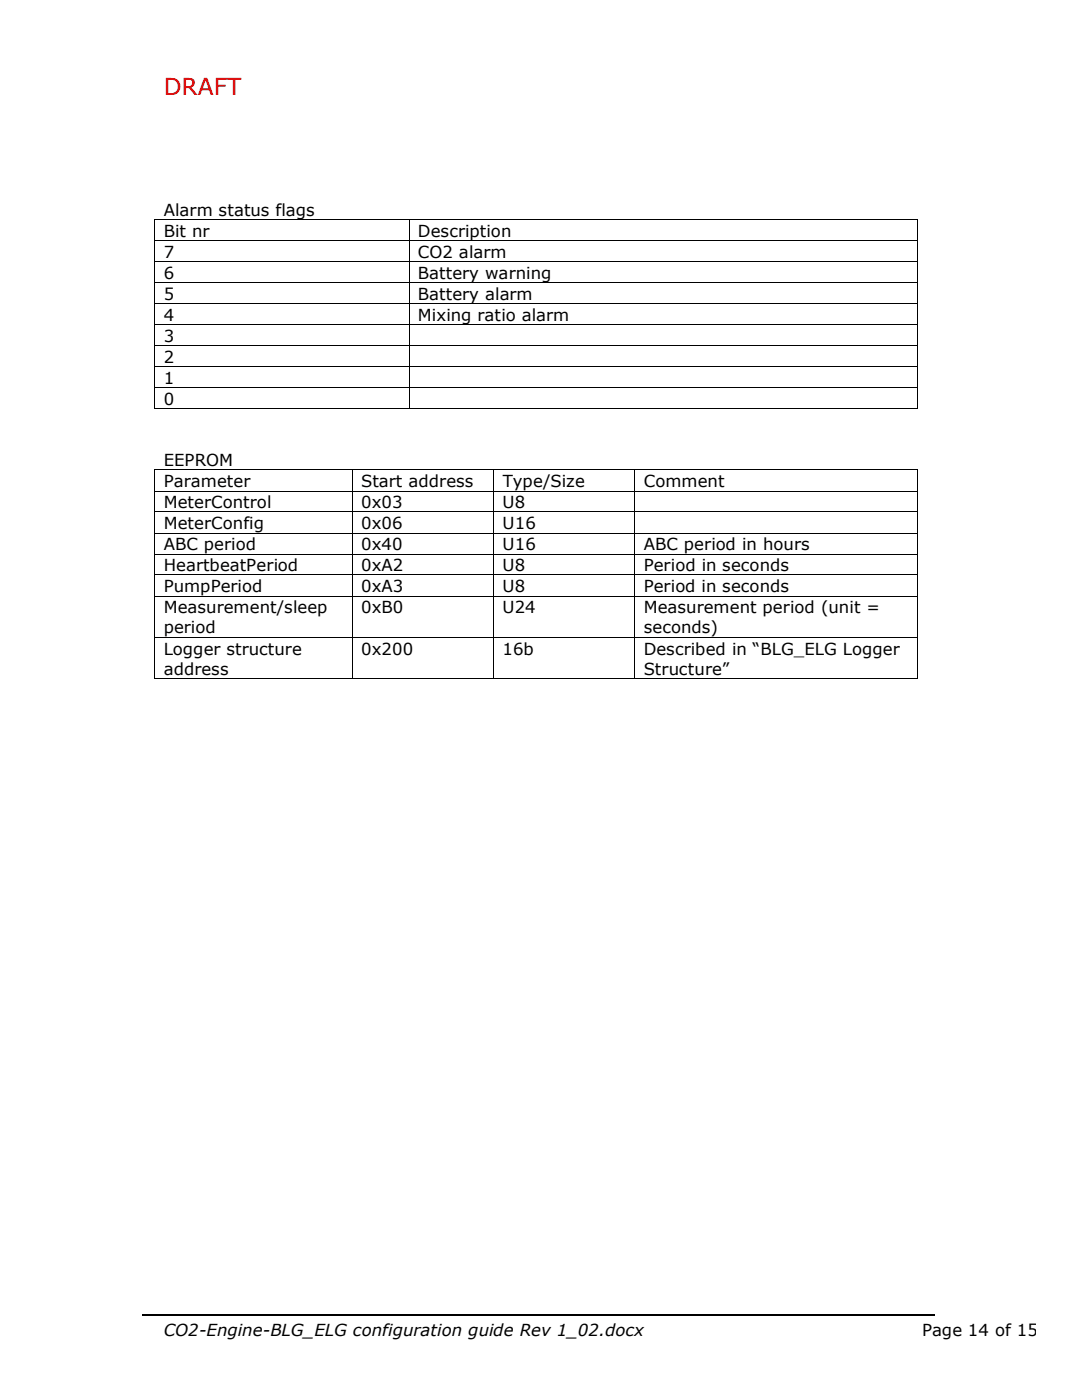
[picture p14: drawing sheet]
<svg xmlns="http://www.w3.org/2000/svg" width="216mm" height="279mm" viewBox="0 0 216 279" stroke-linecap="round" stroke-linejoin="round" font-family="sans-serif">
<defs><g id="words">
<text font-size="4.7" fill="#f00" x="32.7" y="18.9">DRAFT</text>
<g font-size="3.3">
<text x="32.7" y="43">Alarm status flags</text>
<text x="32.7" y="47.2">Bit nr</text>
<text x="83.4" y="47.2">Description</text>
<text x="32.7" y="51.4">7</text>
<text x="83.4" y="51.4">CO2 alarm</text>
<text x="32.7" y="55.6">6</text>
<text x="32.7" y="59.8">5</text>
<text x="83.4" y="55.6">Battery warning</text>
<text x="83.4" y="59.8">Battery alarm</text>
<text x="32.7" y="64">4</text>
<text x="83.4" y="64">Mixing ratio alarm</text>
<text x="32.7" y="68.2">3</text>
<text x="32.7" y="72.4">2</text>
<text x="32.7" y="76.5">1</text>
<text x="32.7" y="80.8">0</text>
<text x="32.7" y="93">EEPROM</text>
<text x="32.7" y="97.2">Parameter</text>
<text x="32.7" y="101.4">MeterControl</text>
<text x="72.1" y="101.4">0x03</text>
<text x="72.1" y="97.2">Start address</text>
<text x="100.3" y="101.4">U8</text>
<text x="100.3" y="97.2">Type/Size</text>
<text x="128.5" y="97.2">Comment</text>
<text x="32.7" y="105.6">MeterConfig</text>
<text x="72.1" y="105.6">0x06</text>
<text x="100.3" y="105.6">U16</text>
<text x="32.7" y="109.8">ABC period</text>
<text x="72.1" y="109.8">0x40</text>
<text x="100.3" y="109.8">U16</text>
<text x="128.5" y="109.8">ABC period in hours</text>
<text x="32.7" y="114">HeartbeatPeriod</text>
<text x="32.7" y="118.2">PumpPeriod</text>
<text x="72.1" y="118.2">0xA3</text>
<text x="72.1" y="114">0xA2</text>
<text x="100.3" y="118.2">U8</text>
<text x="100.3" y="114">U8</text>
<text x="128.5" y="118.2">Period in seconds</text>
<text x="128.5" y="114">Period in seconds</text>
<text x="32.7" y="122.4">Measurement/sleep</text>
<text x="72.1" y="122.4">0xB0</text>
<text x="100.3" y="122.4">U24</text>
<text x="128.4" y="122.4">Measurement period (unit =</text>
<text x="32.7" y="126.4">period</text>
<text x="32.7" y="130.6">Logger structure</text>
<text x="72.1" y="130.6">0x200</text>
<text x="100.3" y="130.6">16b</text>
<text x="128.4" y="126.4">seconds)</text>
<text x="128.4" y="130.6">Described in “BLG_ELG Logger</text>
<text x="32.7" y="134.7">address</text>
<text x="128.4" y="134.7">Structure”</text>
<text x="32.7" y="266.6">CO2-Engine-BLG_ELG configuration guide Rev 1_02.docx</text>
<text x="184" y="266.6">Page 14 of 15</text>
</g>
</g></defs>
<path d="M28.4 262.5h158.2" fill="none" stroke="#000" stroke-width=".21"/>
<g fill="#000">
<path d="M30.8 43.7h.1v.2h-.1zM30.8 47.9h.1v.1h-.1zM30.8 52.1h.1v.1h-.1zM30.8 56.3h.1v.2h-.1zM81.5 43.7h.2v.2h-.2zM81.5 47.9h.2v.1h-.2zM81.5 52.1h.2v.1h-.2zM81.5 56.3h.2v.2h-.2zM183 43.7h.1v.2h-.1zM183 47.9h.1v.1h-.1zM183 52.1h.1v.1h-.1zM183 56.3h.1v.2h-.1z"/>
<path d="M30.8 60.5l.1 .1zM30.8 64.6h.1v.2h-.1zM30.8 68.9h.1v.1h-.1zM30.8 73.1l.1 .1zM30.8 77.3h.1v.1h-.1zM81.5 60.5h.2v.1h-.2zM81.5 64.6h.2v.2h-.2zM81.5 68.9h.2v.1h-.2zM81.5 73.1h.2v.1h-.2zM81.5 77.3h.2v.1h-.2zM183 60.5l.1 .1zM183 64.6h.1v.2h-.1z"/>
<path d="M183 68.9h.1v.1h-.1zM183 73.1l.1 .1zM183 77.3h.1v.1h-.1zM30.8 81.4h.1v.2h-.1zM30.8 93.7h.1v.2h-.1zM30.8 97.9h.1v.2h-.1zM70.2 93.7h.2v.2h-.2zM70.2 97.9h.2v.2h-.2zM81.5 81.4h.2v.2h-.2zM98.4 93.7h.2v.2h-.2zM98.4 97.9h.2v.2h-.2zM126.6 93.7h.2v.2h-.2z"/>
<path d="M126.6 97.9h.2v.2h-.2zM183 81.4h.1v.2h-.1zM183 93.7h.1v.2h-.1zM183 97.9h.1v.2h-.1zM30.8 102.1l.1 .1zM30.8 106.3h.1v.2h-.1zM30.8 110.5h.1v.2h-.1zM30.8 114.7l.1 .1zM30.8 118.9h.1v.1h-.1zM70.2 102.1h.2v.1h-.2zM70.2 106.3h.2v.2h-.2zM70.2 110.5h.2v.2h-.2z"/>
<path d="M70.2 114.7h.2v.1h-.2zM70.2 118.9h.2v.1h-.2zM98.4 102.1h.2v.1h-.2zM98.4 106.3h.2v.2h-.2zM98.4 110.5h.2v.2h-.2zM98.4 114.7h.2v.1h-.2zM98.4 118.9h.2v.1h-.2zM126.6 102.1h.2v.1h-.2zM126.6 106.3h.2v.2h-.2zM126.6 110.5h.2v.2h-.2zM126.6 114.7h.2v.1h-.2zM126.6 118.9h.2v.1h-.2z"/>
<path d="M183 102.1l.1 .1zM183 106.3h.1v.2h-.1zM183 110.5h.1v.2h-.1zM183 114.7l.1 .1zM183 118.9h.1v.1h-.1zM30.8 127.1h.1v.2h-.1zM30.8 135.3l.1 .2zM70.2 127.1h.2v.2h-.2zM70.2 135.3h.2v.2h-.2zM98.4 127.1h.2v.2h-.2zM98.4 135.3h.2v.2h-.2zM126.6 127.1h.2v.2h-.2z"/>
<path d="M126.6 135.3h.2v.2h-.2zM183 127.1h.1v.2h-.1zM183 135.3l.1 .2z"/>
</g>
<g fill="none" stroke="#000" stroke-width=".2">
<path d="M30.9 43.9v4M30.9 48v4.1M30.9 52.2v4.1M30.9 56.5v4M30.9 43.8h50.6M30.9 48h50.6M30.9 52.2h50.6M30.9 56.4h50.6M81.6 43.9v4M81.6 48v4.1M81.6 52.2v4.1M81.6 56.5v4"/>
<path d="M81.7 43.8h101.3M81.7 48h101.3M81.7 52.2h101.3M81.7 56.4h101.3M183.1 43.9v4M183.1 48v4.1M183.1 52.2v4.1M183.1 56.5v4M30.9 60.6v4M30.9 64.8v4.1M30.9 69v4.1M30.9 73.2v4.1"/>
<path d="M30.9 77.4v4M30.9 60.6h50.6M30.9 64.7h50.6M30.9 69h50.6M30.9 73.1h50.6M30.9 77.3h50.6M81.6 60.6v4M81.6 64.8v4.1M81.6 69v4.1M81.6 73.2v4.1M81.6 77.4v4M81.7 60.6h101.3"/>
<path d="M81.7 64.7h101.3M81.7 69h101.3M81.7 73.1h101.3M81.7 77.3h101.3M183.1 60.6v4M183.1 64.8v4.1M183.1 69v4.1M183.1 73.2v4.1M183.1 77.4v4M30.9 93.9v4M30.9 98.1v4M30.9 81.5h50.6"/>
<path d="M30.9 93.8h39.3M30.9 98h39.3M70.3 93.9v4M70.3 98.1v4M70.4 93.8h28M70.4 98h28M81.7 81.5h101.3M98.5 93.9v4M98.5 98.1v4M98.6 93.8h28M98.6 98h28M126.7 93.9v4"/>
<path d="M126.7 98.1v4M126.8 93.8h56.2M126.8 98h56.2M183.1 93.9v4M183.1 98.1v4M30.9 102.2v4.1M30.9 106.5v4M30.9 110.7v4M30.9 114.8v4.1M30.9 119v8.1M30.9 102.2h39.3M30.9 106.4h39.3"/>
<path d="M30.9 110.6h39.3M30.9 114.7h39.3M30.9 119h39.3M70.3 102.2v4.1M70.3 106.5v4M70.3 110.7v4M70.3 114.8v4.1M70.3 119v8.1M70.4 102.2h28M70.4 106.4h28M70.4 110.6h28M70.4 114.7h28"/>
<path d="M70.4 119h28M98.5 102.2v4.1M98.5 106.5v4M98.5 110.7v4M98.5 114.8v4.1M98.5 119v8.1M98.6 102.2h28M98.6 106.4h28M98.6 110.6h28M98.6 114.7h28M98.6 119h28M126.7 102.2v4.1"/>
<path d="M126.7 106.5v4M126.7 110.7v4M126.7 114.8v4.1M126.7 119v8.1M126.8 102.2h56.2M126.8 106.4h56.2M126.8 110.6h56.2M126.8 114.7h56.2M126.8 119h56.2M183.1 102.2v4.1M183.1 106.5v4M183.1 110.7v4"/>
<path d="M183.1 114.8v4.1M183.1 119v8.1M30.9 127.3v8M30.9 127.2h39.3M30.9 135.4h39.3M70.3 127.3v8M70.4 127.2h28M70.4 135.4h28M98.5 127.3v8M98.6 127.2h28M98.6 135.4h28M126.7 127.3v8"/>
<path d="M126.8 127.2h56.2M126.8 135.4h56.2M183.1 127.3v8"/>
</g>
<use href="#words"/>
</svg>
